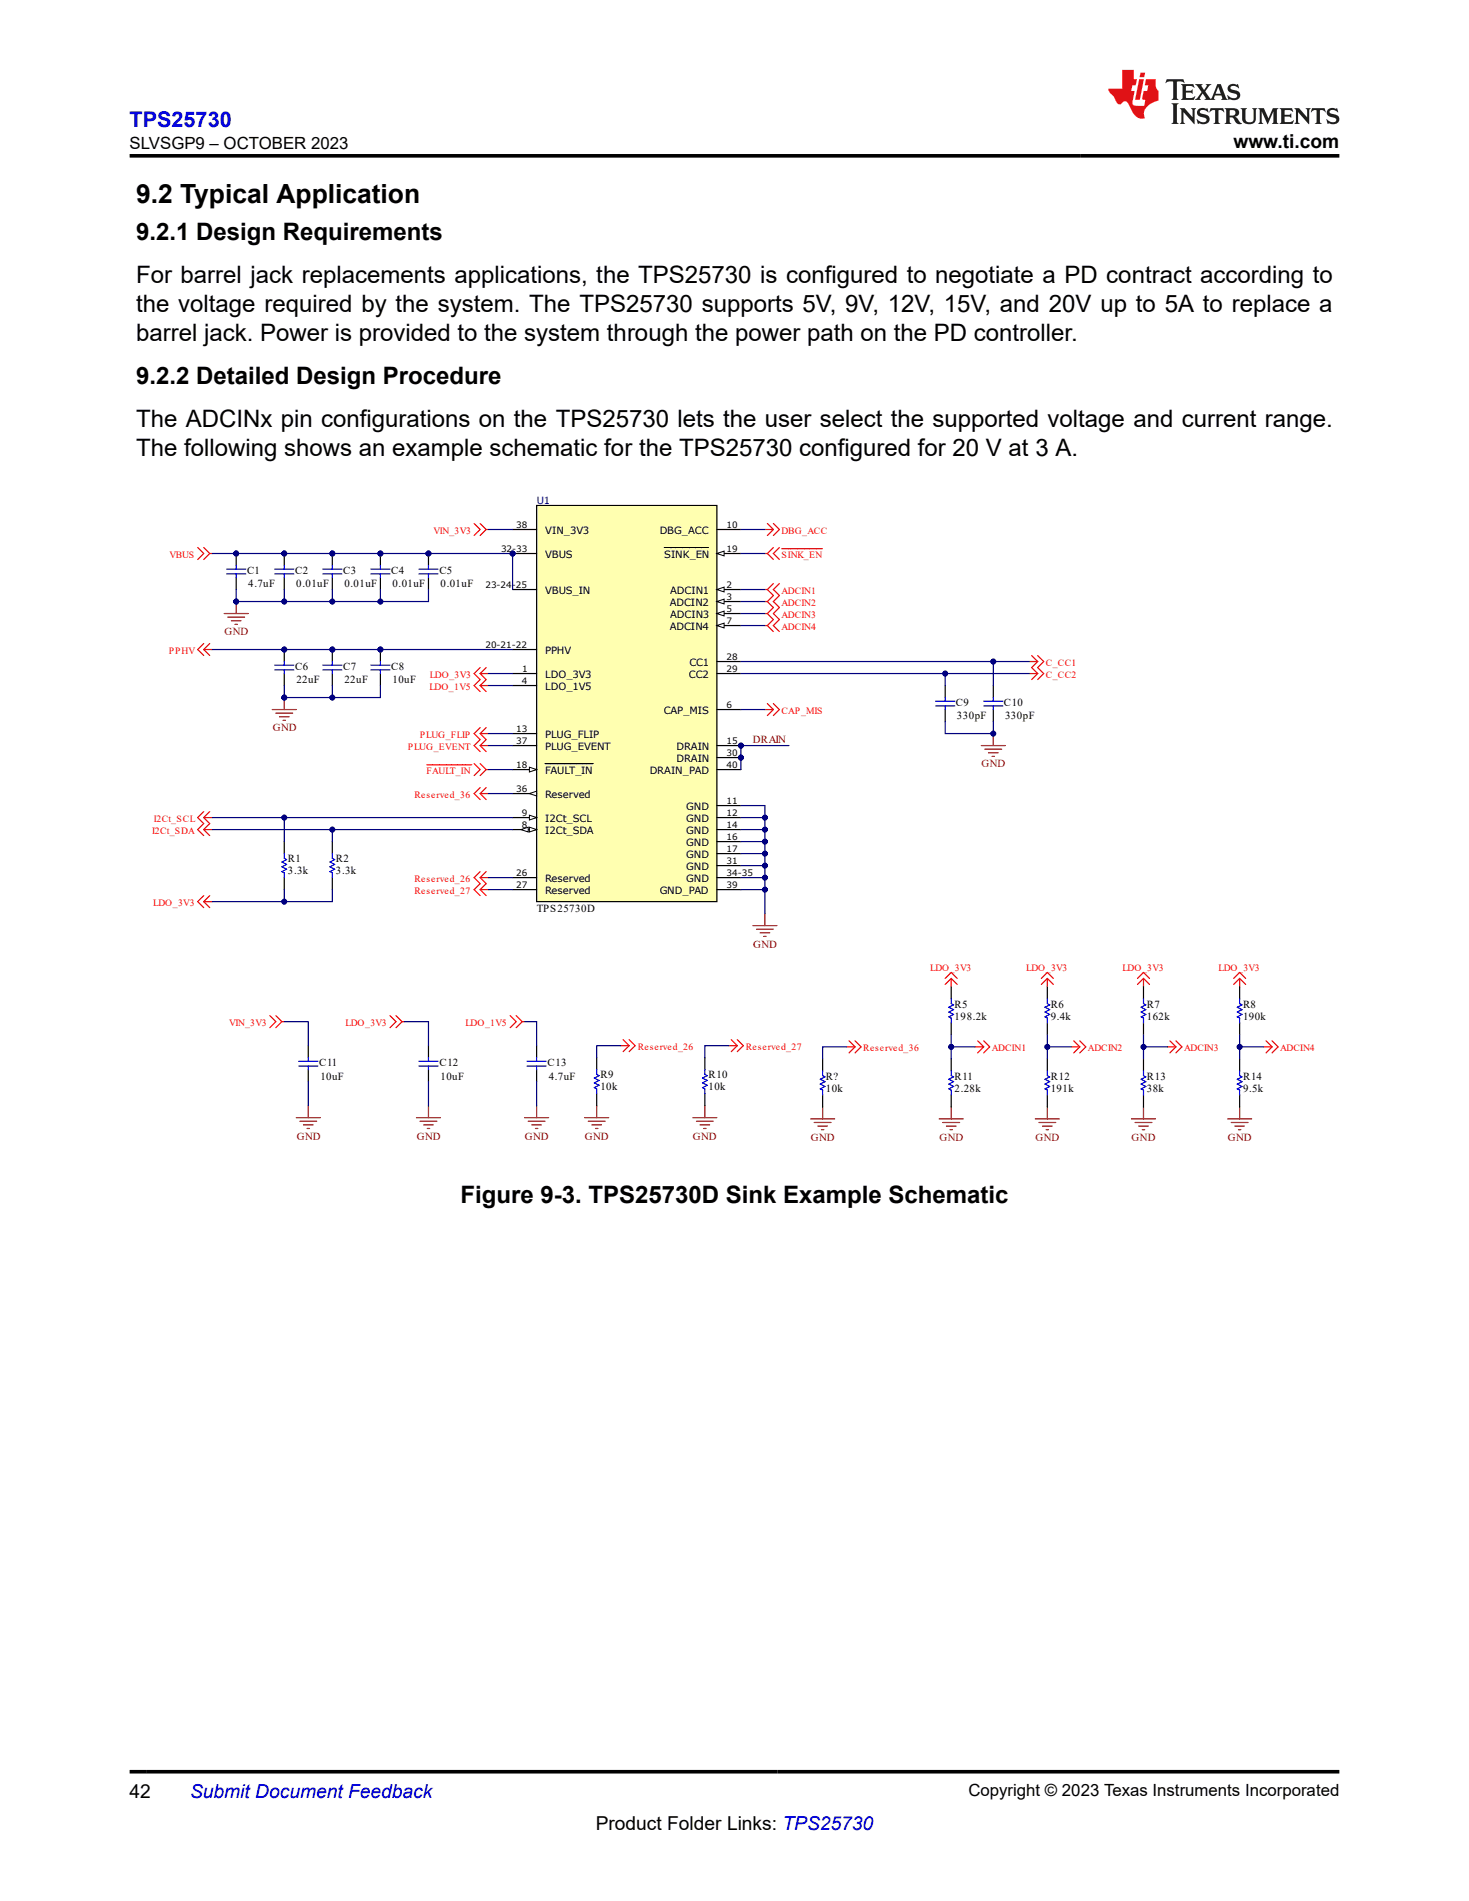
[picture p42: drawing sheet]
<svg xmlns="http://www.w3.org/2000/svg" width="216mm" height="279mm" viewBox="0 0 216 279" stroke-linecap="round" stroke-linejoin="round" font-family="sans-serif">
<defs><g id="words">
<text font-size="3.9" x="20" y="29.9">9.2 Typical Application</text>
<g font-size="3.5">
<text x="20" y="35.3">9.2.1 Design Requirements</text>
<text x="20" y="41.7">For barrel jack replacements applications, the TPS25730 is configured to negotiate a PD contract according to</text>
<text x="20" y="45.9">the voltage required by the system. The TPS25730 supports 5V, 9V, 12V, 15V, and 20V up to 5A to replace a</text>
<text x="20" y="50.1">barrel jack. Power is provided to the system through the power path on the PD controller.</text>
<text x="20" y="56.5">9.2.2 Detailed Design Procedure</text>
<text x="20" y="62.8">The ADCINx pin configurations on the TPS25730 lets the user select the supported voltage and current range.</text>
<text x="20" y="67.1">The following shows an example schematic for the TPS25730 configured for 20 V at 3 A.</text>
<text x="67.7" y="176.9">Figure 9-3. TPS25730D Sink Example Schematic</text>
</g>
<text font-size="3.2" fill="#00f" x="19" y="18.7">TPS25730</text>
<g font-size="2.8">
<text x="181.3" y="21.8">www.ti.com</text>
<text x="19" y="264.2">42</text>
<text x="87.6" y="269">Product Folder Links: TPS25730</text>
</g>
<text font-size="2.8" fill="#00f" x="27.9" y="264.2">Submit Document Feedback</text>
<g font-size="2.5">
<text x="19" y="21.9">SLVSGP9 – OCTOBER 2023</text>
<text x="142.3" y="263.9">Copyright © 2023 Texas Instruments Incorporated</text>
</g>
<g font-size="1.6">
<text x="36.3" y="84.4">C1</text>
<text x="36.5" y="86.3">4.7uF</text>
<text x="43.4" y="84.4">C2</text>
<text x="43.6" y="86.3">0.01uF</text>
<text x="50.4" y="84.4">C3</text>
<text x="50.6" y="86.3">0.01uF</text>
<text x="57.5" y="84.4">C4</text>
<text x="57.7" y="86.3">0.01uF</text>
<text x="64.6" y="84.4">C5</text>
<text x="64.7" y="86.3">0.01uF</text>
<text x="43.4" y="98.5">C6</text>
<text x="43.6" y="100.4">22uF</text>
<text x="50.4" y="98.5">C7</text>
<text x="50.6" y="100.4">22uF</text>
<text x="57.5" y="98.5">C8</text>
<text x="57.7" y="100.4">10uF</text>
<text x="140.5" y="103.8">C9</text>
<text x="140.6" y="105.7">330pF</text>
<text x="147.5" y="103.8">C10</text>
<text x="147.7" y="105.7">330pF</text>
<text x="42.3" y="128.5">3.3k</text>
<text x="42.3" y="126.7">R1</text>
<text x="49.4" y="128.5">3.3k</text>
<text x="49.4" y="126.7">R2</text>
<text x="78.9" y="134">TPS25730D</text>
<text x="140.3" y="149.8">198.2k</text>
<text x="140.3" y="148.1">R5</text>
<text x="154.4" y="149.8">9.4k</text>
<text x="154.4" y="148.1">R6</text>
<text x="168.6" y="149.8">162k</text>
<text x="168.6" y="148.1">R7</text>
<text x="182.7" y="149.8">190k</text>
<text x="182.7" y="148.1">R8</text>
<text x="46.9" y="156.7">C11</text>
<text x="47.1" y="158.7">10uF</text>
<text x="64.6" y="156.7">C12</text>
<text x="64.8" y="158.7">10uF</text>
<text x="80.5" y="156.7">C13</text>
<text x="80.6" y="158.7">4.7uF</text>
<text x="88.2" y="160.3">10k</text>
<text x="88.2" y="158.5">R9</text>
<text x="104.1" y="160.3">10k</text>
<text x="104.1" y="158.5">R10</text>
<text x="121.4" y="160.4">10k</text>
<text x="121.4" y="158.7">R?</text>
<text x="140.3" y="160.4">2.28k</text>
<text x="140.3" y="158.7">R11</text>
<text x="154.4" y="160.4">191k</text>
<text x="154.4" y="158.7">R12</text>
<text x="168.6" y="160.4">38k</text>
<text x="168.6" y="158.7">R13</text>
<text x="182.7" y="160.4">9.5k</text>
<text x="182.7" y="158.7">R14</text>
</g>
<g font-size="1.6" fill="#800000">
<text x="33" y="93.4">GND</text>
<text x="40.1" y="107.5">GND</text>
<text x="110.6" y="109.3">DRAIN</text>
<text x="144.2" y="112.8">GND</text>
<text x="110.7" y="139.3">GND</text>
<text x="43.6" y="167.5">GND</text>
<text x="61.3" y="167.5">GND</text>
<text x="77.1" y="167.5">GND</text>
<text x="85.9" y="167.5">GND</text>
<text x="101.8" y="167.5">GND</text>
<text x="119.2" y="167.7">GND</text>
<text x="138.1" y="167.7">GND</text>
<text x="152.2" y="167.7">GND</text>
<text x="166.3" y="167.7">GND</text>
<text x="180.5" y="167.7">GND</text>
</g>
<text font-size="1.5" fill="#000080" x="78.9" y="74">U1</text>
<g font-size="1.5">
<text x="80.1" y="78.4">VIN_3V3</text>
<text x="80.1" y="82">VBUS</text>
<text x="97" y="78.4">DBG_ACC</text>
<text x="97.6" y="82">SINK_EN</text>
<text x="80.1" y="87.3">VBUS_IN</text>
<text x="98.4" y="89">ADCIN2</text>
<text x="98.5" y="87.3">ADCIN1</text>
<text x="98.4" y="92.6">ADCIN4</text>
<text x="98.5" y="90.8">ADCIN3</text>
<text x="80.1" y="101.4">LDO_1V5</text>
<text x="80.1" y="96.1">PPHV</text>
<text x="80.1" y="99.6">LDO_3V3</text>
<text x="101.3" y="99.6">CC2</text>
<text x="101.3" y="97.9">CC1</text>
<text x="97.5" y="104.9">CAP_MIS</text>
<text x="80.1" y="108.4">PLUG_FLIP</text>
<text x="80.1" y="110.2">PLUG_EVENT</text>
<text x="80.1" y="113.7">FAULT_IN</text>
<text x="95.5" y="113.7">DRAIN_PAD</text>
<text x="99.4" y="110.2">DRAIN</text>
<text x="99.4" y="112">DRAIN</text>
<text x="80.1" y="117.3">Reserved</text>
<text x="100.8" y="119">GND</text>
<text x="80.1" y="122.6">I2Ct_SDA</text>
<text x="80.1" y="120.8">I2Ct_SCL</text>
<text x="100.8" y="122.6">GND</text>
<text x="100.8" y="124.3">GND</text>
<text x="100.8" y="120.8">GND</text>
<text x="80.1" y="129.6">Reserved</text>
<text x="80.1" y="131.4">Reserved</text>
<text x="97" y="131.4">GND_PAD</text>
<text x="100.8" y="126.1">GND</text>
<text x="100.8" y="127.9">GND</text>
<text x="100.8" y="129.6">GND</text>
</g>
<g font-size="1.4" fill="#f00">
<text x="24.9" y="82">VBUS</text>
<text x="63.7" y="78.4">VIN_3V3</text>
<text x="114.9" y="78.4">DBG_ACC</text>
<text x="114.9" y="82">SINK_EN</text>
<text x="114.9" y="87.3">ADCIN1</text>
<text x="114.9" y="89">ADCIN2</text>
<text x="114.9" y="90.8">ADCIN3</text>
<text x="114.9" y="92.6">ADCIN4</text>
<text x="24.8" y="96.1">PPHV</text>
<text x="63.1" y="101.4">LDO_1V5</text>
<text x="63.2" y="99.6">LDO_3V3</text>
<text x="153.7" y="97.9">C_CC1</text>
<text x="153.7" y="99.6">C_CC2</text>
<text x="114.9" y="104.9">CAP_MIS</text>
<text x="59.9" y="110.2">PLUG_EVENT</text>
<text x="61.7" y="108.4">PLUG_FLIP</text>
<text x="62.7" y="113.7">FAULT_IN</text>
<text x="60.9" y="117.3">Reserved_36</text>
<text x="22.4" y="122.6">I2Ct_SDA</text>
<text x="22.6" y="120.8">I2Ct_SCL</text>
<text x="60.9" y="129.6">Reserved_26</text>
<text x="60.9" y="131.4">Reserved_27</text>
<text x="22.5" y="133.1">LDO_3V3</text>
<text x="136.7" y="142.7">LDO_3V3</text>
<text x="150.8" y="142.7">LDO_3V3</text>
<text x="165" y="142.7">LDO_3V3</text>
<text x="179.1" y="142.7">LDO_3V3</text>
<text x="33.7" y="150.8">VIN_3V3</text>
<text x="50.8" y="150.8">LDO_3V3</text>
<text x="68.4" y="150.8">LDO_1V5</text>
<text x="93.7" y="154.3">Reserved_26</text>
<text x="109.6" y="154.3">Reserved_27</text>
<text x="126.9" y="154.5">Reserved_36</text>
<text x="145.8" y="154.5">ADCIN1</text>
<text x="159.9" y="154.5">ADCIN2</text>
<text x="174" y="154.5">ADCIN3</text>
<text x="188.2" y="154.5">ADCIN4</text>
</g>
<g font-size="1.3">
<text x="75.9" y="77.6">38</text>
<text x="106.8" y="77.6">10</text>
<text x="73.6" y="81.1">32-33</text>
<text x="106.8" y="81.1">19</text>
<text x="71.3" y="86.4">23-24-25</text>
<text x="106.8" y="86.4">2</text>
<text x="106.8" y="89.9">5</text>
<text x="106.8" y="88.1">3</text>
<text x="71.3" y="95.2">20-21-22</text>
<text x="106.8" y="91.7">7</text>
<text x="76.7" y="100.5">4</text>
<text x="76.8" y="98.7">1</text>
<text x="106.8" y="97">28</text>
<text x="106.8" y="98.7">29</text>
<text x="75.9" y="107.6">13</text>
<text x="106.8" y="104">6</text>
<text x="75.9" y="112.9">18</text>
<text x="75.9" y="109.3">37</text>
<text x="106.8" y="109.3">15</text>
<text x="106.8" y="111.1">30</text>
<text x="106.8" y="112.9">40</text>
<text x="75.9" y="116.4">36</text>
<text x="76.7" y="119.9">9</text>
<text x="106.8" y="118.1">11</text>
<text x="106.8" y="119.9">12</text>
<text x="76.7" y="121.7">8</text>
<text x="106.8" y="123.4">16</text>
<text x="106.8" y="125.2">17</text>
<text x="106.8" y="121.7">14</text>
<text x="75.9" y="128.7">26</text>
<text x="75.9" y="130.5">27</text>
<text x="106.8" y="127">31</text>
<text x="106.8" y="128.7">34-35</text>
<text x="106.8" y="130.5">39</text>
</g>
</g></defs>
<circle cx="108.9" cy="109.6" r=".35" fill="#000080"/>
<circle cx="108.9" cy="109.6" r=".35" fill="none" stroke="#000080" stroke-width=".15"/>
<circle cx="108.9" cy="111.3" r=".35" fill="#000080"/>
<circle cx="108.9" cy="111.3" r=".35" fill="none" stroke="#000080" stroke-width=".15"/>
<circle cx="75.3" cy="81.4" r=".35" fill="#000080"/>
<circle cx="75.3" cy="81.4" r=".35" fill="none" stroke="#000080" stroke-width=".15"/>
<path d="M78.9 74.3h26.5v58.2h-26.5z" fill-rule="evenodd" fill="#ffffb0"/>
<path d="M75.3 77.8h3.6M78.9 74.3h26.5v58.2h-26.5zM75.3 99h3.6M105.4 86.6h3.5" fill="none" stroke="#000" stroke-width=".18"/>
<path d="M105.4 86.6l1-.3v.7z" fill="#f8fcff"/>
<path d="M105.4 86.6l1-.3v.7z" fill="none" stroke="#000" stroke-width=".15"/>
<path d="M105.4 88.4h3.5" fill="none" stroke="#000" stroke-width=".18"/>
<path d="M105.4 88.4l1-.3v.7z" fill="#f8fcff"/>
<path d="M105.4 88.4l1-.3v.7z" fill="none" stroke="#000" stroke-width=".15"/>
<path d="M105.4 90.2h3.5" fill="none" stroke="#000" stroke-width=".18"/>
<path d="M105.4 90.2l1-.4v.7z" fill="#f8fcff"/>
<path d="M105.4 90.2l1-.4v.7z" fill="none" stroke="#000" stroke-width=".15"/>
<path d="M105.4 91.9h3.5" fill="none" stroke="#000" stroke-width=".18"/>
<path d="M105.4 91.9l1-.3v.7z" fill="#f8fcff"/>
<path d="M105.4 91.9l1-.3v.7z" fill="none" stroke="#000" stroke-width=".15"/>
<path d="M75.3 120.2h3.6" fill="none" stroke="#000" stroke-width=".18"/>
<path d="M77.8 119.8l1.1 .4-1.1 .3z" fill="#f8fcff"/>
<path d="M77.8 119.8l1.1 .4-1.1 .3z" fill="none" stroke="#000" stroke-width=".15"/>
<path d="M75.3 121.9h3.6" fill="none" stroke="#000" stroke-width=".18"/>
<path d="M77.8 121.6l1.1 .3-1.1 .4z" fill="#f8fcff"/>
<path d="M77.8 121.6l1.1 .3-1.1 .4z" fill="none" stroke="#000" stroke-width=".15"/>
<path d="M76.6 121.9l1-.3v.7z" fill="#f8fcff"/>
<path d="M76.6 121.9l1-.3v.7z" fill="none" stroke="#000" stroke-width=".15"/>
<path d="M75.3 109.6h3.6M75.3 107.8h3.6M105.4 109.6h3.5" fill="none" stroke="#000" stroke-width=".18"/>
<circle cx="108.9" cy="109.6" r=".35" fill="#000080"/>
<circle cx="108.9" cy="109.6" r=".35" fill="none" stroke="#000080" stroke-width=".15"/>
<path d="M105.4 111.3h3.5" fill="none" stroke="#000" stroke-width=".18"/>
<circle cx="108.9" cy="111.3" r=".35" fill="#000080"/>
<circle cx="108.9" cy="111.3" r=".35" fill="none" stroke="#000080" stroke-width=".15"/>
<path d="M75.3 113.1h3.6" fill="none" stroke="#000" stroke-width=".18"/>
<path d="M77.8 112.8l1.1 .3-1.1 .4z" fill="#f8fcff"/>
<path d="M77.8 112.8l1.1 .3-1.1 .4z" fill="none" stroke="#000" stroke-width=".15"/>
<path d="M75.3 116.6h3.6M80.1 112.2h7.1" fill="none" stroke="#000" stroke-width=".18"/>
<path d="M77.8 116.6l1.1-.3v.7z" fill="#f8fcff"/>
<path d="M77.8 116.6l1.1-.3v.7z" fill="none" stroke="#000" stroke-width=".15"/>
<path d="M75.3 81.4h3.6" fill="none" stroke="#000" stroke-width=".18"/>
<circle cx="75.3" cy="81.4" r=".35" fill="#000080"/>
<circle cx="75.3" cy="81.4" r=".35" fill="none" stroke="#000080" stroke-width=".15"/>
<path d="M105.4 77.8h3.5M75.3 86.6h3.6M75.3 95.5h3.6M105.4 81.4h3.5M75.3 100.8h3.6M105.4 104.3h3.5M75.3 129h3.6M75.3 130.8h3.6" fill="none" stroke="#000" stroke-width=".18"/>
<path d="M105.4 81.4l1-.4v.7z" fill="#f8fcff"/>
<path d="M105.4 81.4l1-.4v.7z" fill="none" stroke="#000" stroke-width=".15"/>
<g fill="none" stroke="#000" stroke-width=".18">
<path d="M97.6 80.5h6.5M105.4 97.2h3.5M105.4 99h3.5M105.4 113.1h3.5M105.4 118.4h3.5M138.9 100.8v1.7M138.9 104.3v1.8M146 100.8v1.7M146 104.3v1.8M105.4 120.2h3.5M105.4 121.9h3.5M105.4 123.7h3.5"/>
<path d="M105.4 125.5h3.5M105.4 127.2h3.5M105.4 129h3.5M105.4 130.8h3.5"/>
</g>
<g fill="none" stroke="#f00" stroke-width=".18">
<path d="M69.7 76.9l.9 .9-.9 .9M70.6 76.9l.8 .9M71.4 77.8l-.8 .9M71.4 77.8h.4M112.4 77.8h1.3M112.8 76.9l.9 .9M113.7 77.8l-.9 .9M113.7 76.9l.8 .9-.8 .9M29.1 80.5l.8 .9-.8 .8M29.9 95.5h1.3M29.9 94.6l-.8 .9 .8 .8M29.9 80.5l.9 .9"/>
<path d="M29.9 95.5l.9 .8M30.8 81.4l-.9 .8M30.8 94.6l-.9 .9M30.8 81.4h.4M70.6 99h1.2M70.6 98.1l-.9 .9 .9 .9-.9 .9 .9 .8M70.6 99l.8 .9-.8 .9M71.4 98.1l-.8 .9M112.4 81.4h.4M112.4 86.6h.4M112.4 88.4h.4M112.4 90.2h.4"/>
<path d="M112.4 91.9h.4M112.8 81.4l.9 .8M112.8 86.6l.9 .9-.9 .9M112.8 88.4l.9 .9-.9 .9M112.8 90.2l.9 .9-.9 .8M112.8 91.9l.9 .9M113.7 80.5l-.9 .9M113.7 85.8l-.9 .8M114.5 80.5l-.8 .9 .8 .8M114.5 85.8l-.8 .8 .8 .9-.8 .9 .8 .9-.8 .9 .8 .9-.8 .8 .8 .9M114.9 80.6h6M151.3 97.2h1.2"/>
<path d="M151.3 99h1.2M151.6 96.3l.9 .9M152.5 96.3l.9 .9-.9 .9 .9 .9-.9 .9M152.5 97.2l-.9 .9 .9 .9M152.5 99l-.9 .9M29.9 119.3l-.8 .9 .8 .8-.8 .9 .8 .9M30.8 119.3l-.9 .9M62.7 112.4h6.6M69.7 112.2l.9 .9-.9 .9M70.6 100.8h1.2M70.6 107.8h1.2M70.6 109.6h1.2"/>
<path d="M70.6 116.6h1.2M70.6 106.9l-.9 .9 .9 .9-.9 .9 .9 .9M70.6 115.8l-.9 .8 .9 .9M70.6 112.2l.8 .9M70.6 100.8l.8 .8M70.6 107.8l.8 .9-.8 .9M70.6 109.6l.8 .9M70.6 116.6l.8 .9M71.4 113.1l-.8 .9M71.4 106.9l-.8 .9M71.4 115.8l-.8 .8M71.4 113.1h.4"/>
<path d="M112.4 104.3h1.3M112.8 103.4l.9 .9M113.7 104.3l-.9 .9M113.7 103.4l.8 .9-.8 .9M29.9 120.2h1.3M29.9 121.9h1.3M29.9 120.2l.9 .8-.9 .9M29.9 121.9l.9 .9"/>
</g>
<path d="M144.2 109.6h3.6M144.7 110.1h2.5M145.3 110.6h1.4M145.8 111.2h.4M146 107.8v1.8M110.7 136h3.5M111.2 136.6h2.5M111.7 137.1h1.4M112.2 137.6h.4M112.4 134.3v1.7" fill="none" stroke="#800000" stroke-width=".18"/>
<path d="M137.5 103.1h2.8M137.5 103.8h2.8M138.9 102.5v.6M138.9 103.8v.5M144.6 103.1h2.8M144.6 103.8h2.8M146 102.5v.6M146 103.8v.5" fill="none" stroke="#00f" stroke-width=".18"/>
<circle cx="146" cy="107.8" r=".35" fill="#000080"/>
<circle cx="146" cy="107.8" r=".35" fill="none" stroke="#000080" stroke-width=".15"/>
<g fill="none" stroke="#f00" stroke-width=".18">
<path d="M39.7 149.3l.8 .9-.8 .8M40.5 149.3l.9 .9M41.4 150.2l-.9 .8M41.4 150.2h.4M57.3 149.3l.9 .9-.9 .8M58.2 149.3l.9 .9M59.1 150.2h.3M59.1 150.2l-.9 .8M75 149.3l.9 .9-.9 .8M75.9 149.3l.8 .9M76.7 150.2l-.8 .8M76.7 150.2h.4"/>
<path d="M138.9 143.8l.9-.9 .9 .9M139.8 143.8l-.9 .9M139.8 143.8v1.2M139.8 143.8l.9 .9M143.3 153.9h1.3M143.7 153l.9 .9M144.6 153l.9 .9-.9 .8M144.6 153.9l-.9 .8M153 143.8l.9-.9 .9 .9M153.9 143.8l-.9 .9M153.9 143.8l.9 .9M153.9 143.8v1.2"/>
<path d="M157.5 153.9h1.2M157.8 153l.9 .9M158.7 153l.9 .9-.9 .8M158.7 153.9l-.9 .8M167.2 143.8l.9-.9 .8 .9M168.1 143.8l-.9 .9M168.1 143.8l.8 .9M168.1 143.8v1.2M171.6 153.9h1.2M171.9 153l.9 .9M172.8 153.9l-.9 .8M172.8 153l.9 .9-.9 .8"/>
<path d="M181.3 143.8l.9-.9 .9 .9M182.2 143.8l-.9 .9M182.2 143.8l.9 .9M182.2 143.8v1.2M185.7 153.9h1.3M186.1 153l.9 .9M187 153l.8 .9-.8 .8M187 153.9l-.9 .8"/>
</g>
<g fill="none" stroke="#800000" stroke-width=".18">
<path d="M43.5 164.3h3.6M44.1 164.8h2.4M44.6 165.3h1.4M45.1 165.9h.4M45.3 162.5v1.8M61.2 164.3h3.5M61.7 164.8h2.5M62.3 165.3h1.4M62.8 165.9h.3M63 162.5v1.8M77.1 164.3h3.5M77.6 164.8h2.5"/>
<path d="M78.2 165.3h1.4M78.7 165.9h.3M78.9 162.5v1.8M138 164.5h3.6M138.6 165h2.4M139.1 165.5h1.4M139.6 166h.4M139.8 162.7v1.7M152.2 164.5h3.5M152.7 165h2.5M153.2 165.5h1.4M153.8 166h.3"/>
<path d="M153.9 162.7v1.8M166.3 164.5h3.5M166.8 165h2.5M167.4 165.5h1.4M167.9 166h.3M168.1 162.7v1.8M180.4 164.5h3.6M181 165h2.4M181.5 165.5h1.4M182 166h.4M182.2 162.7v1.8"/>
</g>
<path d="M45.3 153.7v1.8M45.3 157.2v1.8M63 153.7v1.8M63 157.2v1.8M78.9 153.7v1.8M78.9 157.2v1.8" fill="none" stroke="#000" stroke-width=".18"/>
<path d="M43.9 156h2.8M43.9 156.7h2.8M45.3 155.5v.5M45.3 156.7v.5M61.6 156h2.8M61.6 156.7h2.8M63 155.5v.5M63 156.7v.5M77.5 156h2.8M77.5 156.7h2.8M78.9 155.5v.5M78.9 156.7v.5" fill="none" stroke="#00f" stroke-width=".18"/>
<circle cx="34.7" cy="81.4" r=".35" fill="#000080"/>
<circle cx="34.7" cy="81.4" r=".35" fill="none" stroke="#000080" stroke-width=".15"/>
<path d="M34.7 81.4v1.7" fill="none" stroke="#000" stroke-width=".18"/>
<circle cx="34.7" cy="81.4" r=".35" fill="#000080"/>
<circle cx="34.7" cy="81.4" r=".35" fill="none" stroke="#000080" stroke-width=".15"/>
<path d="M34.7 84.9v1.7" fill="none" stroke="#000" stroke-width=".18"/>
<path d="M33.3 83.6h2.8M33.3 84.4h2.8M34.7 83.1v.5M34.7 84.4v.5" fill="none" stroke="#00f" stroke-width=".18"/>
<circle cx="41.8" cy="95.5" r=".35" fill="#000080"/>
<circle cx="41.8" cy="95.5" r=".35" fill="none" stroke="#000080" stroke-width=".15"/>
<path d="M41.8 95.5v1.7" fill="none" stroke="#000" stroke-width=".18"/>
<circle cx="41.8" cy="95.5" r=".35" fill="#000080"/>
<circle cx="41.8" cy="95.5" r=".35" fill="none" stroke="#000080" stroke-width=".15"/>
<path d="M41.8 99v1.8" fill="none" stroke="#000" stroke-width=".18"/>
<path d="M40.4 97.8h2.8M40.4 98.5h2.8M41.8 97.2v.6M41.8 98.5v.5" fill="none" stroke="#00f" stroke-width=".18"/>
<path d="M32.9 90.2h3.6M33.5 90.7h2.4M34 91.2h1.4M34.5 91.8h.4M34.7 88.4v1.8" fill="none" stroke="#800000" stroke-width=".18"/>
<circle cx="34.7" cy="88.4" r=".35" fill="#000080"/>
<circle cx="34.7" cy="88.4" r=".35" fill="none" stroke="#000080" stroke-width=".15"/>
<path d="M40 104.3h3.5M40.5 104.8h2.5M41.1 105.3h1.4M41.6 105.9h.4M41.8 102.5v1.8" fill="none" stroke="#800000" stroke-width=".18"/>
<circle cx="41.8" cy="102.5" r=".35" fill="#000080"/>
<circle cx="41.8" cy="102.5" r=".35" fill="none" stroke="#000080" stroke-width=".15"/>
<g fill="none" stroke="#f00" stroke-width=".18">
<path d="M29.9 132.5h1.3M29.9 131.6l-.8 .9 .8 .9M29.9 132.5l.9 .9M30.8 131.6l-.9 .9M70.6 129h1.2M70.6 130.8h1.2M70.6 128.1l-.9 .9 .9 .9-.9 .9 .9 .8M70.6 129l.8 .9-.8 .9M70.6 130.8l.8 .8M71.4 128.1l-.8 .9M91.2 153.7h1.3M91.6 152.8l.9 .9"/>
<path d="M92.5 152.8l.8 .9-.8 .9M92.5 153.7l-.9 .9M107.1 153.7h1.3M107.5 152.8l.9 .9M108.4 152.8l.8 .9-.8 .9M108.4 153.7l-.9 .9"/>
</g>
<g fill="none" stroke="#000" stroke-width=".18">
<path d="M41.8 123.7v1.8M41.8 129v1.8M48.8 123.7v1.8M48.8 129v1.8M87.7 155.5v1.7M103.6 155.5v1.7M139.8 145v1.8M139.8 150.3v1.8M139.8 155.6v1.8M153.9 145v1.8M153.9 150.3v1.8M153.9 155.6v1.8"/>
<path d="M168.1 145v1.8M168.1 150.3v1.8M168.1 155.6v1.8M182.2 145v1.8M182.2 150.3v1.8M182.2 155.6v1.8M87.7 160.7v1.8M103.6 160.7v1.8M139.8 160.9v1.8M153.9 160.9v1.8M168.1 160.9v1.8M182.2 160.9v1.8"/>
</g>
<path d="M41.8 125.5v.7l.3 .1-.7 .4 .7 .3-.7 .4 .7 .4-.7 .3 .4 .2v.7M48.8 125.5v.7l.4 .1-.7 .4 .7 .3-.7 .4 .7 .4-.7 .3 .3 .2v.7M87.7 157.2v.7l.3 .2-.7 .3 .7 .4-.7 .4 .7 .3-.7 .4 .4 .1v.7M103.6 157.2v.7l.3 .2-.7 .3 .7 .4-.7 .4 .7 .3-.7 .4 .4 .1v.7M139.8 146.8v.7l.4 .2-.8 .3 .8 .4-.8 .3 .8 .4-.8 .4 .4 .1v.7M139.8 157.4v.7l.4 .2-.8 .3 .8 .4-.8 .3 .8 .4-.8 .3 .4 .2v.7M153.9 146.8v.7l.4 .2-.7 .3 .7 .4-.7 .3 .7 .4-.7 .4 .3 .1v.7M153.9 157.4v.7l.4 .2-.7 .3 .7 .4-.7 .3 .7 .4-.7 .3 .3 .2v.7M168.1 146.8v.7l.3 .2-.7 .3 .7 .4-.7 .3 .7 .4-.7 .4 .4 .1v.7M168.1 157.4v.7l.3 .2-.7 .3 .7 .4-.7 .3 .7 .4-.7 .3 .4 .2v.7M182.2 146.8v.7l.3 .2-.7 .3 .7 .4-.7 .3 .7 .4-.7 .4 .4 .1v.7M182.2 157.4v.7l.3 .2-.7 .3 .7 .4-.7 .3 .7 .4-.7 .3 .4 .2v.7" fill="none" stroke="#00f" stroke-width=".18"/>
<path d="M85.9 164.3h3.6M86.5 164.8h2.4M87 165.3h1.4M87.5 165.9h.4M87.7 162.5v1.8M101.8 164.3h3.6M102.4 164.8h2.4M102.9 165.3h1.4M103.4 165.9h.4M103.6 162.5v1.8" fill="none" stroke="#800000" stroke-width=".18"/>
<circle cx="48.8" cy="95.5" r=".35" fill="#000080"/>
<circle cx="48.8" cy="95.5" r=".35" fill="none" stroke="#000080" stroke-width=".15"/>
<path d="M48.8 95.5v1.7" fill="none" stroke="#000" stroke-width=".18"/>
<circle cx="48.8" cy="95.5" r=".35" fill="#000080"/>
<circle cx="48.8" cy="95.5" r=".35" fill="none" stroke="#000080" stroke-width=".15"/>
<path d="M48.8 99v1.8" fill="none" stroke="#000" stroke-width=".18"/>
<path d="M47.4 97.8h2.9M47.4 98.5h2.9M48.8 97.2v.6M48.8 98.5v.5" fill="none" stroke="#00f" stroke-width=".18"/>
<circle cx="55.9" cy="95.5" r=".35" fill="#000080"/>
<circle cx="55.9" cy="95.5" r=".35" fill="none" stroke="#000080" stroke-width=".15"/>
<path d="M55.9 95.5v1.7" fill="none" stroke="#000" stroke-width=".18"/>
<circle cx="55.9" cy="95.5" r=".35" fill="#000080"/>
<circle cx="55.9" cy="95.5" r=".35" fill="none" stroke="#000080" stroke-width=".15"/>
<path d="M55.9 99v1.8" fill="none" stroke="#000" stroke-width=".18"/>
<path d="M54.5 97.8h2.8M54.5 98.5h2.8M55.9 97.2v.6M55.9 98.5v.5" fill="none" stroke="#00f" stroke-width=".18"/>
<circle cx="41.8" cy="81.4" r=".35" fill="#000080"/>
<circle cx="41.8" cy="81.4" r=".35" fill="none" stroke="#000080" stroke-width=".15"/>
<path d="M41.8 81.4v1.7" fill="none" stroke="#000" stroke-width=".18"/>
<circle cx="41.8" cy="81.4" r=".35" fill="#000080"/>
<circle cx="41.8" cy="81.4" r=".35" fill="none" stroke="#000080" stroke-width=".15"/>
<path d="M41.8 84.9v1.7" fill="none" stroke="#000" stroke-width=".18"/>
<path d="M40.4 83.6h2.8M40.4 84.4h2.8M41.8 83.1v.5M41.8 84.4v.5" fill="none" stroke="#00f" stroke-width=".18"/>
<circle cx="48.8" cy="81.4" r=".35" fill="#000080"/>
<circle cx="48.8" cy="81.4" r=".35" fill="none" stroke="#000080" stroke-width=".15"/>
<path d="M48.8 81.4v1.7" fill="none" stroke="#000" stroke-width=".18"/>
<circle cx="48.8" cy="81.4" r=".35" fill="#000080"/>
<circle cx="48.8" cy="81.4" r=".35" fill="none" stroke="#000080" stroke-width=".15"/>
<path d="M48.8 84.9v1.7" fill="none" stroke="#000" stroke-width=".18"/>
<path d="M47.4 83.6h2.9M47.4 84.4h2.9M48.8 83.1v.5M48.8 84.4v.5" fill="none" stroke="#00f" stroke-width=".18"/>
<circle cx="55.9" cy="81.4" r=".35" fill="#000080"/>
<circle cx="55.9" cy="81.4" r=".35" fill="none" stroke="#000080" stroke-width=".15"/>
<path d="M55.9 81.4v1.7" fill="none" stroke="#000" stroke-width=".18"/>
<circle cx="55.9" cy="81.4" r=".35" fill="#000080"/>
<circle cx="55.9" cy="81.4" r=".35" fill="none" stroke="#000080" stroke-width=".15"/>
<path d="M55.9 84.9v1.7" fill="none" stroke="#000" stroke-width=".18"/>
<path d="M54.5 83.6h2.8M54.5 84.4h2.8M55.9 83.1v.5M55.9 84.4v.5" fill="none" stroke="#00f" stroke-width=".18"/>
<circle cx="63" cy="81.4" r=".35" fill="#000080"/>
<circle cx="63" cy="81.4" r=".35" fill="none" stroke="#000080" stroke-width=".15"/>
<path d="M63 81.4v1.7" fill="none" stroke="#000" stroke-width=".18"/>
<circle cx="63" cy="81.4" r=".35" fill="#000080"/>
<circle cx="63" cy="81.4" r=".35" fill="none" stroke="#000080" stroke-width=".15"/>
<path d="M63 84.9v1.7M120.9 155.6v1.8M120.9 160.9v1.8" fill="none" stroke="#000" stroke-width=".18"/>
<path d="M61.6 83.6h2.8M61.6 84.4h2.8M63 83.1v.5M63 84.4v.5M120.9 157.4v.7l.4 .2-.8 .3 .8 .4-.8 .3 .8 .4-.8 .3 .4 .2M120.9 160.2v.7" fill="none" stroke="#00f" stroke-width=".18"/>
<path d="M124.4 153.9h1.3M124.8 153l.9 .9M125.7 153l.9 .9-.9 .8M125.7 153.9l-.9 .8" fill="none" stroke="#f00" stroke-width=".18"/>
<path d="M119.1 164.4h3.6M119.7 165h2.4M120.2 165.5h1.4M120.7 166h.4M120.9 162.7v1.7" fill="none" stroke="#800000" stroke-width=".18"/>
<path d="M116 109.6h-7.1v3.5" fill="none" stroke="#000080" stroke-width=".18"/>
<circle cx="108.9" cy="111.3" r=".35" fill="#000080"/>
<circle cx="108.9" cy="111.3" r=".35" fill="none" stroke="#000080" stroke-width=".15"/>
<circle cx="108.9" cy="109.6" r=".35" fill="#000080"/>
<circle cx="108.9" cy="109.6" r=".35" fill="none" stroke="#000080" stroke-width=".15"/>
<path d="M108.9 120.2h3.5" fill="none" stroke="#000080" stroke-width=".18"/>
<circle cx="112.4" cy="120.2" r=".35" fill="#000080"/>
<circle cx="112.4" cy="120.2" r=".35" fill="none" stroke="#000080" stroke-width=".15"/>
<path d="M108.9 121.9h3.5" fill="none" stroke="#000080" stroke-width=".18"/>
<circle cx="112.4" cy="121.9" r=".35" fill="#000080"/>
<circle cx="112.4" cy="121.9" r=".35" fill="none" stroke="#000080" stroke-width=".15"/>
<path d="M108.9 123.7h3.5" fill="none" stroke="#000080" stroke-width=".18"/>
<circle cx="112.4" cy="123.7" r=".35" fill="#000080"/>
<circle cx="112.4" cy="123.7" r=".35" fill="none" stroke="#000080" stroke-width=".15"/>
<path d="M108.9 125.5h3.5" fill="none" stroke="#000080" stroke-width=".18"/>
<circle cx="112.4" cy="125.5" r=".35" fill="#000080"/>
<circle cx="112.4" cy="125.5" r=".35" fill="none" stroke="#000080" stroke-width=".15"/>
<path d="M108.9 127.2h3.5" fill="none" stroke="#000080" stroke-width=".18"/>
<circle cx="112.4" cy="127.2" r=".35" fill="#000080"/>
<circle cx="112.4" cy="127.2" r=".35" fill="none" stroke="#000080" stroke-width=".15"/>
<path d="M108.9 129h3.5" fill="none" stroke="#000080" stroke-width=".18"/>
<circle cx="112.4" cy="129" r=".35" fill="#000080"/>
<circle cx="112.4" cy="129" r=".35" fill="none" stroke="#000080" stroke-width=".15"/>
<path d="M108.9 130.8h3.5" fill="none" stroke="#000080" stroke-width=".18"/>
<circle cx="112.4" cy="130.8" r=".35" fill="#000080"/>
<circle cx="112.4" cy="130.8" r=".35" fill="none" stroke="#000080" stroke-width=".15"/>
<path d="M108.9 77.8h3.5M31.2 81.4h44.1v5.2M108.9 88.4h3.5M108.9 91.9h3.5M108.9 81.4h3.5M108.9 86.6h3.5M108.9 90.2h3.5" fill="none" stroke="#000080" stroke-width=".18"/>
<circle cx="75.3" cy="81.4" r=".35" fill="#000080"/>
<circle cx="75.3" cy="81.4" r=".35" fill="none" stroke="#000080" stroke-width=".15"/>
<circle cx="63" cy="81.4" r=".35" fill="#000080"/>
<circle cx="63" cy="81.4" r=".35" fill="none" stroke="#000080" stroke-width=".15"/>
<circle cx="55.9" cy="81.4" r=".35" fill="#000080"/>
<circle cx="55.9" cy="81.4" r=".35" fill="none" stroke="#000080" stroke-width=".15"/>
<circle cx="48.8" cy="81.4" r=".35" fill="#000080"/>
<circle cx="48.8" cy="81.4" r=".35" fill="none" stroke="#000080" stroke-width=".15"/>
<circle cx="41.8" cy="81.4" r=".35" fill="#000080"/>
<circle cx="41.8" cy="81.4" r=".35" fill="none" stroke="#000080" stroke-width=".15"/>
<circle cx="34.7" cy="81.4" r=".35" fill="#000080"/>
<circle cx="34.7" cy="81.4" r=".35" fill="none" stroke="#000080" stroke-width=".15"/>
<path d="M31.2 120.2h44.1" fill="none" stroke="#000080" stroke-width=".18"/>
<circle cx="41.8" cy="120.2" r=".35" fill="#000080"/>
<circle cx="41.8" cy="120.2" r=".35" fill="none" stroke="#000080" stroke-width=".15"/>
<path d="M31.2 121.9h44.1" fill="none" stroke="#000080" stroke-width=".18"/>
<circle cx="48.8" cy="121.9" r=".35" fill="#000080"/>
<circle cx="48.8" cy="121.9" r=".35" fill="none" stroke="#000080" stroke-width=".15"/>
<path d="M71.8 77.8h3.5M31.2 95.5h44.1M71.8 99h3.5M71.8 116.6h3.5M71.8 109.6h3.5M71.8 107.8h3.5M71.8 100.8h3.5M71.8 113.1h3.5" fill="none" stroke="#000080" stroke-width=".18"/>
<circle cx="55.9" cy="95.5" r=".35" fill="#000080"/>
<circle cx="55.9" cy="95.5" r=".35" fill="none" stroke="#000080" stroke-width=".15"/>
<circle cx="48.8" cy="95.5" r=".35" fill="#000080"/>
<circle cx="48.8" cy="95.5" r=".35" fill="none" stroke="#000080" stroke-width=".15"/>
<circle cx="41.8" cy="95.5" r=".35" fill="#000080"/>
<circle cx="41.8" cy="95.5" r=".35" fill="none" stroke="#000080" stroke-width=".15"/>
<path d="M146 97.2v3.6M108.9 104.3h3.5" fill="none" stroke="#000080" stroke-width=".18"/>
<circle cx="146" cy="97.2" r=".35" fill="#000080"/>
<circle cx="146" cy="97.2" r=".35" fill="none" stroke="#000080" stroke-width=".15"/>
<path d="M138.9 99v1.8" fill="none" stroke="#000080" stroke-width=".18"/>
<circle cx="138.9" cy="99" r=".35" fill="#000080"/>
<circle cx="138.9" cy="99" r=".35" fill="none" stroke="#000080" stroke-width=".15"/>
<path d="M138.9 106.1v1.7h7.1v-1.7" fill="none" stroke="#000080" stroke-width=".18"/>
<circle cx="146" cy="107.8" r=".35" fill="#000080"/>
<circle cx="146" cy="107.8" r=".35" fill="none" stroke="#000080" stroke-width=".15"/>
<path d="M139.8 153.9h3.5" fill="none" stroke="#000080" stroke-width=".18"/>
<circle cx="139.8" cy="153.9" r=".35" fill="#000080"/>
<circle cx="139.8" cy="153.9" r=".35" fill="none" stroke="#000080" stroke-width=".15"/>
<path d="M182.2 153.9h3.5" fill="none" stroke="#000080" stroke-width=".18"/>
<circle cx="182.2" cy="153.9" r=".35" fill="#000080"/>
<circle cx="182.2" cy="153.9" r=".35" fill="none" stroke="#000080" stroke-width=".15"/>
<path d="M168.1 153.9h3.5" fill="none" stroke="#000080" stroke-width=".18"/>
<circle cx="168.1" cy="153.9" r=".35" fill="#000080"/>
<circle cx="168.1" cy="153.9" r=".35" fill="none" stroke="#000080" stroke-width=".15"/>
<path d="M153.9 152.1v1.8h3.6" fill="none" stroke="#000080" stroke-width=".18"/>
<circle cx="153.9" cy="153.9" r=".35" fill="#000080"/>
<circle cx="153.9" cy="153.9" r=".35" fill="none" stroke="#000080" stroke-width=".15"/>
<path d="M153.9 153.9v1.7" fill="none" stroke="#000080" stroke-width=".18"/>
<circle cx="153.9" cy="153.9" r=".35" fill="#000080"/>
<circle cx="153.9" cy="153.9" r=".35" fill="none" stroke="#000080" stroke-width=".15"/>
<path d="M108.9 118.4h3.5v15.9" fill="none" stroke="#000080" stroke-width=".18"/>
<circle cx="112.4" cy="120.2" r=".35" fill="#000080"/>
<circle cx="112.4" cy="120.2" r=".35" fill="none" stroke="#000080" stroke-width=".15"/>
<circle cx="112.4" cy="121.9" r=".35" fill="#000080"/>
<circle cx="112.4" cy="121.9" r=".35" fill="none" stroke="#000080" stroke-width=".15"/>
<circle cx="112.4" cy="123.7" r=".35" fill="#000080"/>
<circle cx="112.4" cy="123.7" r=".35" fill="none" stroke="#000080" stroke-width=".15"/>
<circle cx="112.4" cy="125.5" r=".35" fill="#000080"/>
<circle cx="112.4" cy="125.5" r=".35" fill="none" stroke="#000080" stroke-width=".15"/>
<circle cx="112.4" cy="127.2" r=".35" fill="#000080"/>
<circle cx="112.4" cy="127.2" r=".35" fill="none" stroke="#000080" stroke-width=".15"/>
<circle cx="112.4" cy="129" r=".35" fill="#000080"/>
<circle cx="112.4" cy="129" r=".35" fill="none" stroke="#000080" stroke-width=".15"/>
<circle cx="112.4" cy="130.8" r=".35" fill="#000080"/>
<circle cx="112.4" cy="130.8" r=".35" fill="none" stroke="#000080" stroke-width=".15"/>
<path d="M108.9 99h42.4" fill="none" stroke="#000080" stroke-width=".18"/>
<circle cx="138.9" cy="99" r=".35" fill="#000080"/>
<circle cx="138.9" cy="99" r=".35" fill="none" stroke="#000080" stroke-width=".15"/>
<path d="M108.9 97.2h42.4" fill="none" stroke="#000080" stroke-width=".18"/>
<circle cx="146" cy="97.2" r=".35" fill="#000080"/>
<circle cx="146" cy="97.2" r=".35" fill="none" stroke="#000080" stroke-width=".15"/>
<path d="M41.8 120.2v3.5M41.8 150.2h3.5v3.5M45.3 159v3.5M59.4 150.2h3.6v3.5M63 159v3.5M77.1 150.2h1.8v3.5M78.9 159v3.5" fill="none" stroke="#000080" stroke-width=".18"/>
<circle cx="41.8" cy="120.2" r=".35" fill="#000080"/>
<circle cx="41.8" cy="120.2" r=".35" fill="none" stroke="#000080" stroke-width=".15"/>
<path d="M48.8 121.9v1.8" fill="none" stroke="#000080" stroke-width=".18"/>
<circle cx="48.8" cy="121.9" r=".35" fill="#000080"/>
<circle cx="48.8" cy="121.9" r=".35" fill="none" stroke="#000080" stroke-width=".15"/>
<path d="M48.8 130.8v1.7h-17.6" fill="none" stroke="#000080" stroke-width=".18"/>
<circle cx="41.8" cy="132.5" r=".35" fill="#000080"/>
<circle cx="41.8" cy="132.5" r=".35" fill="none" stroke="#000080" stroke-width=".15"/>
<path d="M41.8 130.8v1.7" fill="none" stroke="#000080" stroke-width=".18"/>
<circle cx="41.8" cy="132.5" r=".35" fill="#000080"/>
<circle cx="41.8" cy="132.5" r=".35" fill="none" stroke="#000080" stroke-width=".15"/>
<path d="M41.8 100.8v1.7M71.8 129h3.5M71.8 130.8h3.5" fill="none" stroke="#000080" stroke-width=".18"/>
<circle cx="41.8" cy="102.5" r=".35" fill="#000080"/>
<circle cx="41.8" cy="102.5" r=".35" fill="none" stroke="#000080" stroke-width=".15"/>
<path d="M48.8 100.8v1.7" fill="none" stroke="#000080" stroke-width=".18"/>
<circle cx="48.8" cy="102.5" r=".35" fill="#000080"/>
<circle cx="48.8" cy="102.5" r=".35" fill="none" stroke="#000080" stroke-width=".15"/>
<path d="M55.9 100.8v1.7h-14.1" fill="none" stroke="#000080" stroke-width=".18"/>
<circle cx="48.8" cy="102.5" r=".35" fill="#000080"/>
<circle cx="48.8" cy="102.5" r=".35" fill="none" stroke="#000080" stroke-width=".15"/>
<circle cx="41.8" cy="102.5" r=".35" fill="#000080"/>
<circle cx="41.8" cy="102.5" r=".35" fill="none" stroke="#000080" stroke-width=".15"/>
<path d="M34.7 86.6v1.8" fill="none" stroke="#000080" stroke-width=".18"/>
<circle cx="34.7" cy="88.4" r=".35" fill="#000080"/>
<circle cx="34.7" cy="88.4" r=".35" fill="none" stroke="#000080" stroke-width=".15"/>
<path d="M41.8 86.6v1.8" fill="none" stroke="#000080" stroke-width=".18"/>
<circle cx="41.8" cy="88.4" r=".35" fill="#000080"/>
<circle cx="41.8" cy="88.4" r=".35" fill="none" stroke="#000080" stroke-width=".15"/>
<path d="M48.8 86.6v1.8" fill="none" stroke="#000080" stroke-width=".18"/>
<circle cx="48.8" cy="88.4" r=".35" fill="#000080"/>
<circle cx="48.8" cy="88.4" r=".35" fill="none" stroke="#000080" stroke-width=".15"/>
<path d="M55.9 86.6v1.8" fill="none" stroke="#000080" stroke-width=".18"/>
<circle cx="55.9" cy="88.4" r=".35" fill="#000080"/>
<circle cx="55.9" cy="88.4" r=".35" fill="none" stroke="#000080" stroke-width=".15"/>
<path d="M63 86.6v1.8h-28.3" fill="none" stroke="#000080" stroke-width=".18"/>
<circle cx="55.9" cy="88.4" r=".35" fill="#000080"/>
<circle cx="55.9" cy="88.4" r=".35" fill="none" stroke="#000080" stroke-width=".15"/>
<circle cx="48.8" cy="88.4" r=".35" fill="#000080"/>
<circle cx="48.8" cy="88.4" r=".35" fill="none" stroke="#000080" stroke-width=".15"/>
<circle cx="41.8" cy="88.4" r=".35" fill="#000080"/>
<circle cx="41.8" cy="88.4" r=".35" fill="none" stroke="#000080" stroke-width=".15"/>
<circle cx="34.7" cy="88.4" r=".35" fill="#000080"/>
<circle cx="34.7" cy="88.4" r=".35" fill="none" stroke="#000080" stroke-width=".15"/>
<path d="M91.2 153.7h-3.5v1.8M107.1 153.7h-3.5v1.8M139.8 152.1v3.5" fill="none" stroke="#000080" stroke-width=".18"/>
<circle cx="139.8" cy="153.9" r=".35" fill="#000080"/>
<circle cx="139.8" cy="153.9" r=".35" fill="none" stroke="#000080" stroke-width=".15"/>
<path d="M168.1 152.1v3.5" fill="none" stroke="#000080" stroke-width=".18"/>
<circle cx="168.1" cy="153.9" r=".35" fill="#000080"/>
<circle cx="168.1" cy="153.9" r=".35" fill="none" stroke="#000080" stroke-width=".15"/>
<path d="M182.2 152.1v3.5" fill="none" stroke="#000080" stroke-width=".18"/>
<circle cx="182.2" cy="153.9" r=".35" fill="#000080"/>
<circle cx="182.2" cy="153.9" r=".35" fill="none" stroke="#000080" stroke-width=".15"/>
<path d="M124.4 153.9h-3.5v1.7" fill="none" stroke="#000080" stroke-width=".18"/>
<path d="M171.5 11.6l-.2 .6a1.04 1.04 0 0 1 1.1-.2v2.3l-.2 .4h1l-.2-.4v-2.2a.65 .65 0 0 1 .9 0l.2 .1-.2-.6zM173.6 12.4l.2 .3v1.6l-.2 .4h1.9l.1-.6a1.17 1.17 0 0 1-1.3 .3v-.8h.6l.4 .2v-.7l-.4 .2h-.6v-.5l.2-.2a1.36 1.36 0 0 1 1.1 .3l-.2-.5zM175.7 12.4l.9 1.1-.6 .8-.4 .4h.9l-.2-.2 .5-.8 .4 .8-.2 .2h1.6l-.2-.2 .2-.5h.9l.1 .5-.1 .2h.9l-.2-.4-.8-1.9h-.5l-.9 2.1-.9-1.1 .9-1h-.8l.2 .2-.4 .6-.4-.6 .2-.2zM179 12.8l.4 1h-.7zM180.7 12.5a.65 .65 0 0 0-.2 .7 .65 .65 0 0 0 .6 .5l.6 .1 .1 .3a.73 .73 0 0 1-1.2 0l-.2-.1 .1 .7 .2-.1h.2a.91 .91 0 0 0 .9 0 .91 .91 0 0 0 .4-.9 1.46 1.46 0 0 0-1.2-.6l-.2-.2 .1-.1a1.09 1.09 0 0 1 1.2 .2l-.2-.6-.1 .1-.1-.1a1.05 1.05 0 0 0-1 .1zM172.2 15.2l.2 .4v2.2l-.2 .4h1l-.2-.4v-2.2l.2-.4zM173.4 15.9l.2 .4v1.5l-.2 .4h.8l-.3-.4 .1-1.3 1.6 1.8v-2l.2-.4h-.7l.1 .2 .1 1.1-1.2-1.3zM176.2 16a.65 .65 0 0 0-.2 .8 .65 .65 0 0 0 .6 .4l.6 .2 .1 .2a.73 .73 0 0 1-1.2 .1l-.2-.2 .1 .7 .2-.1 .2 .1a.91 .91 0 0 0 .9-.1 .91 .91 0 0 0 .4-.9 1.46 1.46 0 0 0-1.2-.5l-.2-.3 .1-.1a1.09 1.09 0 0 1 1.2 .2l-.1-.6-.2 .1-.1-.1a1.07 1.07 0 0 0-1 .1zM177.9 15.9l-.1 .6a.63 .63 0 0 1 .8-.3v1.6v.2l-.3 .2h1l-.2-.2v-.2v-1.6a.81 .81 0 0 1 .9 .3l-.2-.6zM180 15.9l.2 .4v1.5l-.2 .4h1l-.2-.2-.1-.7h.3a.87 .87 0 0 1 .6 .7 .64 .64 0 0 0 .9 .1l-.2-.1-.5-.7-.3-.1a.61 .61 0 0 0 .6-.6 .61 .61 0 0 0-.5-.7zM180.8 16.2h.1a.47 .47 0 0 1 .5 .1 .47 .47 0 0 1 .1 .5l-.1 .1-.7 .1zM182.3 15.9l.2 .2a2.27 2.27 0 0 0 .4 2 1.04 1.04 0 0 0 1.7-.7v-1.3l.2-.2h-.8l.2 .4v1.1a.6 .6 0 0 1-.6 .6 .6 .6 0 0 1-.6-.6v-1.1l.3-.4zM184.9 15.9l.2 .4v1.5l-.2 .4h.8l-.3-.4v-1.4l.9 1.9 .9-1.9v1.4l-.3 .4h1l-.2-.4v-1.5l.2-.4h-.8l-.7 1.5-.6-1.5zM188.1 15.9l.2 .4v1.5l-.2 .4h1.9l.1-.6a1.17 1.17 0 0 1-1.3 .3v-.8h.6l.4 .2v-.6l-.4 .2h-.6v-.6l.2-.1a1.36 1.36 0 0 1 1.1 .2l-.2-.5zM190.2 15.9l.3 .4v1.5l-.3 .4h.8l-.2-.4v-1.3l1.6 1.8v-2l.2-.4h-.7l.2 .2v1.1l-1.2-1.3zM192.8 15.9l-.1 .6a.63 .63 0 0 1 .8-.3v1.6v.2l-.3 .2h1l-.2-.2v-.2v-1.6a.81 .81 0 0 1 .9 .3l-.2-.6zM195.2 16a.65 .65 0 0 0-.2 .8 .65 .65 0 0 0 .6 .4l.6 .2 .2 .2a.73 .73 0 0 1-1.2 .1l-.3-.2 .2 .7 .2-.1 .1 .1a.91 .91 0 0 0 1-.1 .91 .91 0 0 0 .4-.9 1.46 1.46 0 0 0-1.3-.5l-.1-.3 .1-.1a1.09 1.09 0 0 1 1.2 .2l-.2-.6-.2 .1-.1-.1a1.06 1.06 0 0 0-1 .1z" fill="#231f20"/>
<path d="M164.9 10.3v2.7h-2a1.67 1.67 0 0 0 .7 1.1l.2 .3a1.21 1.21 0 0 0 .7 1l.3-.1a.59 .59 0 0 1 .5-.4 .59 .59 0 0 1 .5 .3l.2 .4a2.42 2.42 0 0 0 1.7 1.9l.5-.1a1.76 1.76 0 0 1 1.1-2.3l1-.3v-1.5a.91 .91 0 0 1-.4-.8v-.9h-1.5l-.2 .9h.6l-.2 .9h-.5l-.2 .9v.3l.4 .1-.1 .9h-.7a.92 .92 0 0 1-1.1-.4l.4-1.8h-.5l.1-.9h.5l.2-.9h-.5v-1.3zM167.4 11.6l-.6 3.1h.7l.6-3.1zM167.6 10.7l-.1 .6h.7l.1-.6z" fill="#ed1c24"/>
<path d="M19 22.9h177.8M19 260.4h177.8" fill="none" stroke="#000" stroke-width=".53"/>
<use href="#words"/>
</svg>
